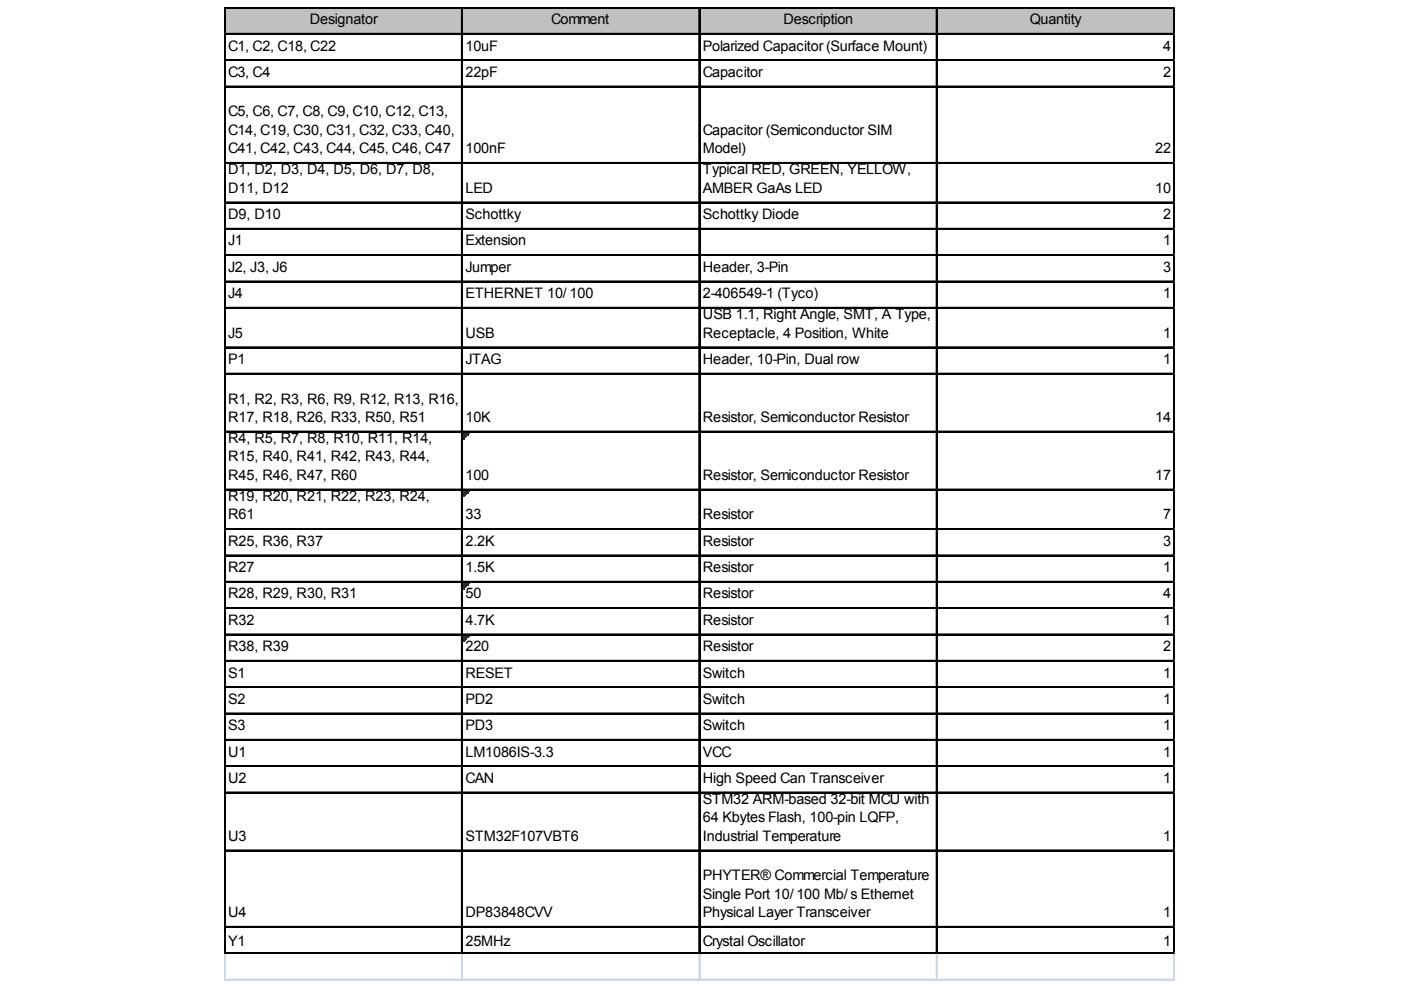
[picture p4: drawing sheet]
<svg xmlns="http://www.w3.org/2000/svg" width="297mm" height="210mm" viewBox="0 0 297 210" stroke-linecap="round" stroke-linejoin="round" font-family="sans-serif">
<defs><g id="words">
<g font-size="3.1">
<text x="65.7" y="5.1">Designator</text>
<text x="116.9" y="5.1">Comment</text>
<text x="166.1" y="5.1">Description</text>
<text x="218.4" y="5.1">Quantity</text>
<text x="48.4" y="10.7">C1, C2, C18, C22</text>
<text x="98.7" y="10.7">10uF</text>
<text x="149" y="10.7">Polarized Capacitor (Surface Mount)</text>
<text x="246.6" y="10.7">4</text>
<text x="48.4" y="16.3">C3, C4</text>
<text x="98.7" y="16.3">22pF</text>
<text x="149" y="16.3">Capacitor</text>
<text x="246.6" y="16.3">2</text>
<text x="48.4" y="24.7">C5, C6, C7, C8, C9, C10, C12, C13,</text>
<text x="48.4" y="28.6">C14, C19, C30, C31, C32, C33, C40,</text>
<text x="149" y="28.6">Capacitor (Semiconductor SIM</text>
<text x="48.4" y="32.5">C41, C42, C43, C44, C45, C46, C47</text>
<text x="98.7" y="32.5">100nF</text>
<text x="149" y="32.5">Model)</text>
<text x="244.9" y="32.5">22</text>
<text x="48.4" y="37">D1, D2, D3, D4, D5, D6, D7, D8,</text>
<text x="48.4" y="40.9">D11, D12</text>
<text x="98.7" y="40.9">LED</text>
<text x="149" y="37">Typical RED, GREEN, YELLOW,</text>
<text x="149" y="40.9">AMBER GaAs LED</text>
<text x="244.9" y="40.9">10</text>
<text x="48.4" y="46.5">D9, D10</text>
<text x="98.7" y="46.5">Schottky</text>
<text x="149" y="46.5">Schottky Diode</text>
<text x="246.6" y="46.5">2</text>
<text x="48.4" y="52">J1</text>
<text x="98.7" y="52">Extension</text>
<text x="246.6" y="52">1</text>
<text x="48.4" y="57.6">J2, J3, J6</text>
<text x="98.7" y="57.6">Jumper</text>
<text x="149" y="57.6">Header, 3-Pin</text>
<text x="246.6" y="57.6">3</text>
<text x="48.4" y="63.2">J4</text>
<text x="98.7" y="63.2">ETHERNET 10/ 100</text>
<text x="149" y="63.2">2-406549-1 (Tyco)</text>
<text x="246.6" y="63.2">1</text>
<text x="48.4" y="71.6">J5</text>
<text x="98.7" y="71.6">USB</text>
<text x="149" y="67.7">USB 1.1, Right Angle, SMT, A Type,</text>
<text x="149" y="71.6">Receptacle, 4 Position, White</text>
<text x="246.6" y="71.6">1</text>
<text x="48.4" y="77.2">P1</text>
<text x="98.7" y="77.2">JTAG</text>
<text x="149" y="77.2">Header, 10-Pin, Dual row</text>
<text x="246.6" y="77.2">1</text>
<text x="48.4" y="85.6">R1, R2, R3, R6, R9, R12, R13, R16,</text>
<text x="48.4" y="89.5">R17, R18, R26, R33, R50, R51</text>
<text x="98.7" y="89.5">10K</text>
<text x="149" y="89.5">Resistor, Semiconductor Resistor</text>
<text x="244.9" y="89.5">14</text>
<text x="48.4" y="93.9">R4, R5, R7, R8, R10, R11, R14,</text>
<text x="48.4" y="97.8">R15, R40, R41, R42, R43, R44,</text>
<text x="48.4" y="101.8">R45, R46, R47, R60</text>
<text x="98.7" y="101.8">100</text>
<text x="149" y="101.8">Resistor, Semiconductor Resistor</text>
<text x="244.9" y="101.8">17</text>
<text x="48.4" y="106.2">R19, R20, R21, R22, R23, R24,</text>
<text x="48.4" y="110.1">R61</text>
<text x="98.7" y="110.1">33</text>
<text x="149" y="110.1">Resistor</text>
<text x="246.6" y="110.1">7</text>
<text x="48.4" y="115.7">R25, R36, R37</text>
<text x="98.7" y="115.7">2.2K</text>
<text x="149" y="115.7">Resistor</text>
<text x="246.6" y="115.7">3</text>
<text x="48.4" y="121.3">R27</text>
<text x="98.7" y="121.3">1.5K</text>
<text x="149" y="121.3">Resistor</text>
<text x="246.6" y="121.3">1</text>
<text x="48.4" y="126.9">R28, R29, R30, R31</text>
<text x="98.7" y="126.9">50</text>
<text x="149" y="126.9">Resistor</text>
<text x="246.6" y="126.9">4</text>
<text x="48.4" y="132.5">R32</text>
<text x="98.7" y="132.5">4.7K</text>
<text x="149" y="132.5">Resistor</text>
<text x="246.6" y="132.5">1</text>
<text x="48.4" y="138.1">R38, R39</text>
<text x="48.4" y="143.6">S1</text>
<text x="98.7" y="138.1">220</text>
<text x="98.7" y="143.6">RESET</text>
<text x="149" y="138.1">Resistor</text>
<text x="149" y="143.6">Switch</text>
<text x="246.6" y="138.1">2</text>
<text x="246.6" y="143.6">1</text>
<text x="48.4" y="149.2">S2</text>
<text x="98.7" y="149.2">PD2</text>
<text x="149" y="149.2">Switch</text>
<text x="246.6" y="149.2">1</text>
<text x="48.4" y="154.8">S3</text>
<text x="98.7" y="154.8">PD3</text>
<text x="149" y="154.8">Switch</text>
<text x="246.6" y="154.8">1</text>
<text x="48.4" y="160.4">U1</text>
<text x="98.7" y="160.4">LM1086IS-3.3</text>
<text x="149" y="160.4">VCC</text>
<text x="246.6" y="160.4">1</text>
<text x="48.4" y="166">U2</text>
<text x="98.7" y="166">CAN</text>
<text x="149" y="166">High Speed Can Transceiver</text>
<text x="246.6" y="166">1</text>
<text x="149" y="170.5">STM32 ARM-based 32-bit MCU with</text>
<text x="48.4" y="178.3">U3</text>
<text x="98.7" y="178.3">STM32F107VBT6</text>
<text x="149" y="174.4">64 Kbytes Flash, 100-pin LQFP,</text>
<text x="149" y="178.3">Industrial Temperature</text>
<text x="246.6" y="178.3">1</text>
<text x="149" y="186.7">PHYTER® Commercial Temperature</text>
<text x="149" y="190.6">Single Port 10/ 100 Mb/ s Ethernet</text>
<text x="48.4" y="194.5">U4</text>
<text x="98.7" y="194.5">DP83848CVV</text>
<text x="149" y="194.5">Physical Layer Transceiver</text>
<text x="246.6" y="194.5">1</text>
<text x="48.4" y="200.6">Y1</text>
<text x="98.7" y="200.6">25MHz</text>
<text x="149" y="200.6">Crystal Oscillator</text>
<text x="246.6" y="200.6">1</text>
</g>
</g></defs>
<path d="M47.8 1.7h201.3v5.7h-201.3z" fill="#c0c0c0"/>
<path d="M98.1 91.7h1.4" fill="none" stroke="#008000" stroke-width=".28"/>
<path d="M98.1 91.7h1.4v.3h-1.4z" fill="#008000"/>
<path d="M98.1 92h1.2" fill="none" stroke="#008000" stroke-width=".28"/>
<path d="M98.1 92h1.2v.3h-1.2z" fill="#008000"/>
<path d="M98.1 92.3h.9" fill="none" stroke="#008000" stroke-width=".28"/>
<path d="M98.1 92.3h.9v.3h-.9z" fill="#008000"/>
<path d="M98.1 92.6h.6" fill="none" stroke="#008000" stroke-width=".28"/>
<path d="M98.1 92.6h.6v.2h-.6z" fill="#008000"/>
<path d="M98.1 92.8h.3" fill="none" stroke="#008000" stroke-width=".28"/>
<path d="M98.1 92.8h.3v.3h-.3z" fill="#008000"/>
<path d="M98.1 104h1.4" fill="none" stroke="#008000" stroke-width=".28"/>
<path d="M98.1 104h1.4v.3h-1.4z" fill="#008000"/>
<path d="M98.1 104.3h1.2" fill="none" stroke="#008000" stroke-width=".28"/>
<path d="M98.1 104.3h1.2v.3h-1.2z" fill="#008000"/>
<path d="M98.1 104.6h.9" fill="none" stroke="#008000" stroke-width=".28"/>
<path d="M98.1 104.6h.9v.2h-.9z" fill="#008000"/>
<path d="M98.1 104.8h.6" fill="none" stroke="#008000" stroke-width=".28"/>
<path d="M98.1 104.8h.6v.3h-.6z" fill="#008000"/>
<path d="M98.1 105.1h.3" fill="none" stroke="#008000" stroke-width=".28"/>
<path d="M98.1 105.1h.3v.3h-.3z" fill="#008000"/>
<path d="M98.1 123.6h1.4" fill="none" stroke="#008000" stroke-width=".28"/>
<path d="M98.1 123.6h1.4v.2h-1.4z" fill="#008000"/>
<path d="M98.1 123.8h1.2" fill="none" stroke="#008000" stroke-width=".28"/>
<path d="M98.1 123.8h1.2v.3h-1.2z" fill="#008000"/>
<path d="M98.1 124.1h.9" fill="none" stroke="#008000" stroke-width=".28"/>
<path d="M98.1 124.1h.9v.3h-.9z" fill="#008000"/>
<path d="M98.1 124.4h.6" fill="none" stroke="#008000" stroke-width=".28"/>
<path d="M98.1 124.4h.6v.3h-.6z" fill="#008000"/>
<path d="M98.1 124.7h.3" fill="none" stroke="#008000" stroke-width=".28"/>
<path d="M98.1 124.7h.3v.2h-.3z" fill="#008000"/>
<path d="M98.1 134.7h1.4" fill="none" stroke="#008000" stroke-width=".28"/>
<path d="M98.1 134.7h1.4v.3h-1.4z" fill="#008000"/>
<path d="M98.1 135h1.2" fill="none" stroke="#008000" stroke-width=".28"/>
<path d="M98.1 135h1.2v.3h-1.2z" fill="#008000"/>
<path d="M98.1 135.3h.9" fill="none" stroke="#008000" stroke-width=".28"/>
<path d="M98.1 135.3h.9v.3h-.9z" fill="#008000"/>
<path d="M98.1 135.6h.6" fill="none" stroke="#008000" stroke-width=".28"/>
<path d="M98.1 135.6h.6v.2h-.6z" fill="#008000"/>
<path d="M98.1 135.8h.3" fill="none" stroke="#008000" stroke-width=".28"/>
<path d="M98.1 135.8h.3v.3h-.3z" fill="#008000"/>
<g fill="none" stroke="#000" stroke-width=".28">
<path d="M47.5 1.5v200.8M47.7 1.5v200.8M47.8 1.5h201.3M47.8 1.7h201.3M47.8 7.1h201.3M47.8 7.2h201.3M47.8 12.7h201.3M47.8 12.8h201.3M47.8 18.3h201.3M47.8 18.4h201.3M97.9 1.8v200.5M98 1.8v200.5"/>
<path d="M148.2 1.8v200.5M148.3 1.8v200.5M198.5 1.8v200.5M198.7 1.8v200.5M248.9 1.8v200.5M249 1.8v200.5M47.8 34.5h201.3M47.8 34.6h201.3M47.8 42.8h201.3M47.8 43h201.3M47.8 48.4h201.3M47.8 48.6h201.3"/>
<path d="M47.8 54h201.3M47.8 54.2h201.3M47.8 59.6h201.3M47.8 59.7h201.3M47.8 65.2h201.3M47.8 65.3h201.3M47.8 73.6h201.3M47.8 73.7h201.3M47.8 79.2h201.3M47.8 79.3h201.3M47.8 91.4h201.3M47.8 91.6h201.3"/>
<path d="M47.8 103.7h201.3M47.8 103.9h201.3M47.8 112.1h201.3M47.8 112.2h201.3M47.8 117.7h201.3M47.8 117.8h201.3M47.8 123.3h201.3M47.8 123.4h201.3M47.8 128.9h201.3M47.8 129h201.3M47.8 134.4h201.3M47.8 134.6h201.3"/>
<path d="M47.8 140h201.3M47.8 140.2h201.3M47.8 145.6h201.3M47.8 145.8h201.3M47.8 151.2h201.3M47.8 151.3h201.3M47.8 156.8h201.3M47.8 156.9h201.3M47.8 162.4h201.3M47.8 162.5h201.3M47.8 168h201.3M47.8 168.1h201.3"/>
<path d="M47.8 180.2h201.3M47.8 180.4h201.3M47.8 196.4h201.3M47.8 196.6h201.3M47.8 202h201.3M47.8 202.2h201.3"/>
</g>
<path d="M249.1 1.5h.1M47.5 202.3v5.6M47.7 202.3v5.6M97.9 202.3v5.6M98 202.3v5.6M148.2 202.3v5.6M148.3 202.3v5.6M198.5 202.3v5.6M198.7 202.3v5.6M248.9 202.3v5.6M249 202.3v5.6" fill="none" stroke="#d0d7e5" stroke-width=".28"/>
<path d="M249.1 1.5v.3z" fill="#d0d7e5"/>
<path d="M249.1 7.1h.1" fill="none" stroke="#d0d7e5" stroke-width=".28"/>
<path d="M249.1 7.1v.3z" fill="#d0d7e5"/>
<path d="M249.1 12.7h.1" fill="none" stroke="#d0d7e5" stroke-width=".28"/>
<path d="M249.1 12.7v.3z" fill="#d0d7e5"/>
<path d="M249.1 18.3h.1" fill="none" stroke="#d0d7e5" stroke-width=".28"/>
<path d="M249.1 18.3v.3z" fill="#d0d7e5"/>
<path d="M249.1 34.5h.1" fill="none" stroke="#d0d7e5" stroke-width=".28"/>
<path d="M249.1 34.5v.2z" fill="#d0d7e5"/>
<path d="M249.1 42.8h.1" fill="none" stroke="#d0d7e5" stroke-width=".28"/>
<path d="M249.1 42.8v.3z" fill="#d0d7e5"/>
<path d="M249.1 48.4h.1" fill="none" stroke="#d0d7e5" stroke-width=".28"/>
<path d="M249.1 48.4v.3z" fill="#d0d7e5"/>
<path d="M249.1 54h.1" fill="none" stroke="#d0d7e5" stroke-width=".28"/>
<path d="M249.1 54v.3z" fill="#d0d7e5"/>
<path d="M249.1 59.6h.1" fill="none" stroke="#d0d7e5" stroke-width=".28"/>
<path d="M249.1 59.6v.3z" fill="#d0d7e5"/>
<path d="M249.1 65.2h.1" fill="none" stroke="#d0d7e5" stroke-width=".28"/>
<path d="M249.1 65.2v.3z" fill="#d0d7e5"/>
<path d="M249.1 73.6h.1" fill="none" stroke="#d0d7e5" stroke-width=".28"/>
<path d="M249.1 73.6v.2z" fill="#d0d7e5"/>
<path d="M249.1 79.2h.1" fill="none" stroke="#d0d7e5" stroke-width=".28"/>
<path d="M249.1 79.2v.2z" fill="#d0d7e5"/>
<path d="M249.1 91.4h.1" fill="none" stroke="#d0d7e5" stroke-width=".28"/>
<path d="M249.1 91.4v.3z" fill="#d0d7e5"/>
<path d="M249.1 103.7h.1" fill="none" stroke="#d0d7e5" stroke-width=".28"/>
<path d="M249.1 103.7v.3z" fill="#d0d7e5"/>
<path d="M249.1 112.1h.1" fill="none" stroke="#d0d7e5" stroke-width=".28"/>
<path d="M249.1 112.1v.3z" fill="#d0d7e5"/>
<path d="M249.1 117.7h.1" fill="none" stroke="#d0d7e5" stroke-width=".28"/>
<path d="M249.1 117.7v.3z" fill="#d0d7e5"/>
<path d="M249.1 123.3h.1" fill="none" stroke="#d0d7e5" stroke-width=".28"/>
<path d="M249.1 123.3v.3z" fill="#d0d7e5"/>
<path d="M249.1 128.9h.1" fill="none" stroke="#d0d7e5" stroke-width=".28"/>
<path d="M249.1 128.9v.2z" fill="#d0d7e5"/>
<path d="M249.1 134.4h.1" fill="none" stroke="#d0d7e5" stroke-width=".28"/>
<path d="M249.1 134.4v.3z" fill="#d0d7e5"/>
<path d="M249.1 140h.1" fill="none" stroke="#d0d7e5" stroke-width=".28"/>
<path d="M249.1 140v.3z" fill="#d0d7e5"/>
<path d="M249.1 145.6h.1" fill="none" stroke="#d0d7e5" stroke-width=".28"/>
<path d="M249.1 145.6v.3z" fill="#d0d7e5"/>
<path d="M249.1 151.2h.1" fill="none" stroke="#d0d7e5" stroke-width=".28"/>
<path d="M249.1 151.2v.3z" fill="#d0d7e5"/>
<path d="M249.1 156.8h.1" fill="none" stroke="#d0d7e5" stroke-width=".28"/>
<path d="M249.1 156.8v.3z" fill="#d0d7e5"/>
<path d="M249.1 162.4h.1" fill="none" stroke="#d0d7e5" stroke-width=".28"/>
<path d="M249.1 162.4v.2z" fill="#d0d7e5"/>
<path d="M249.1 168h.1" fill="none" stroke="#d0d7e5" stroke-width=".28"/>
<path d="M249.1 168v.2z" fill="#d0d7e5"/>
<path d="M249.1 180.2h.1" fill="none" stroke="#d0d7e5" stroke-width=".28"/>
<path d="M249.1 180.2v.3z" fill="#d0d7e5"/>
<path d="M249.1 196.4h.1" fill="none" stroke="#d0d7e5" stroke-width=".28"/>
<path d="M249.1 196.4v.3z" fill="#d0d7e5"/>
<path d="M249.1 202h.1" fill="none" stroke="#d0d7e5" stroke-width=".28"/>
<path d="M249.1 202v.3z" fill="#d0d7e5"/>
<path d="M47.5 207.6h201.6M47.5 207.7h201.6" fill="none" stroke="#d0d7e5" stroke-width=".28"/>
<use href="#words"/>
</svg>
